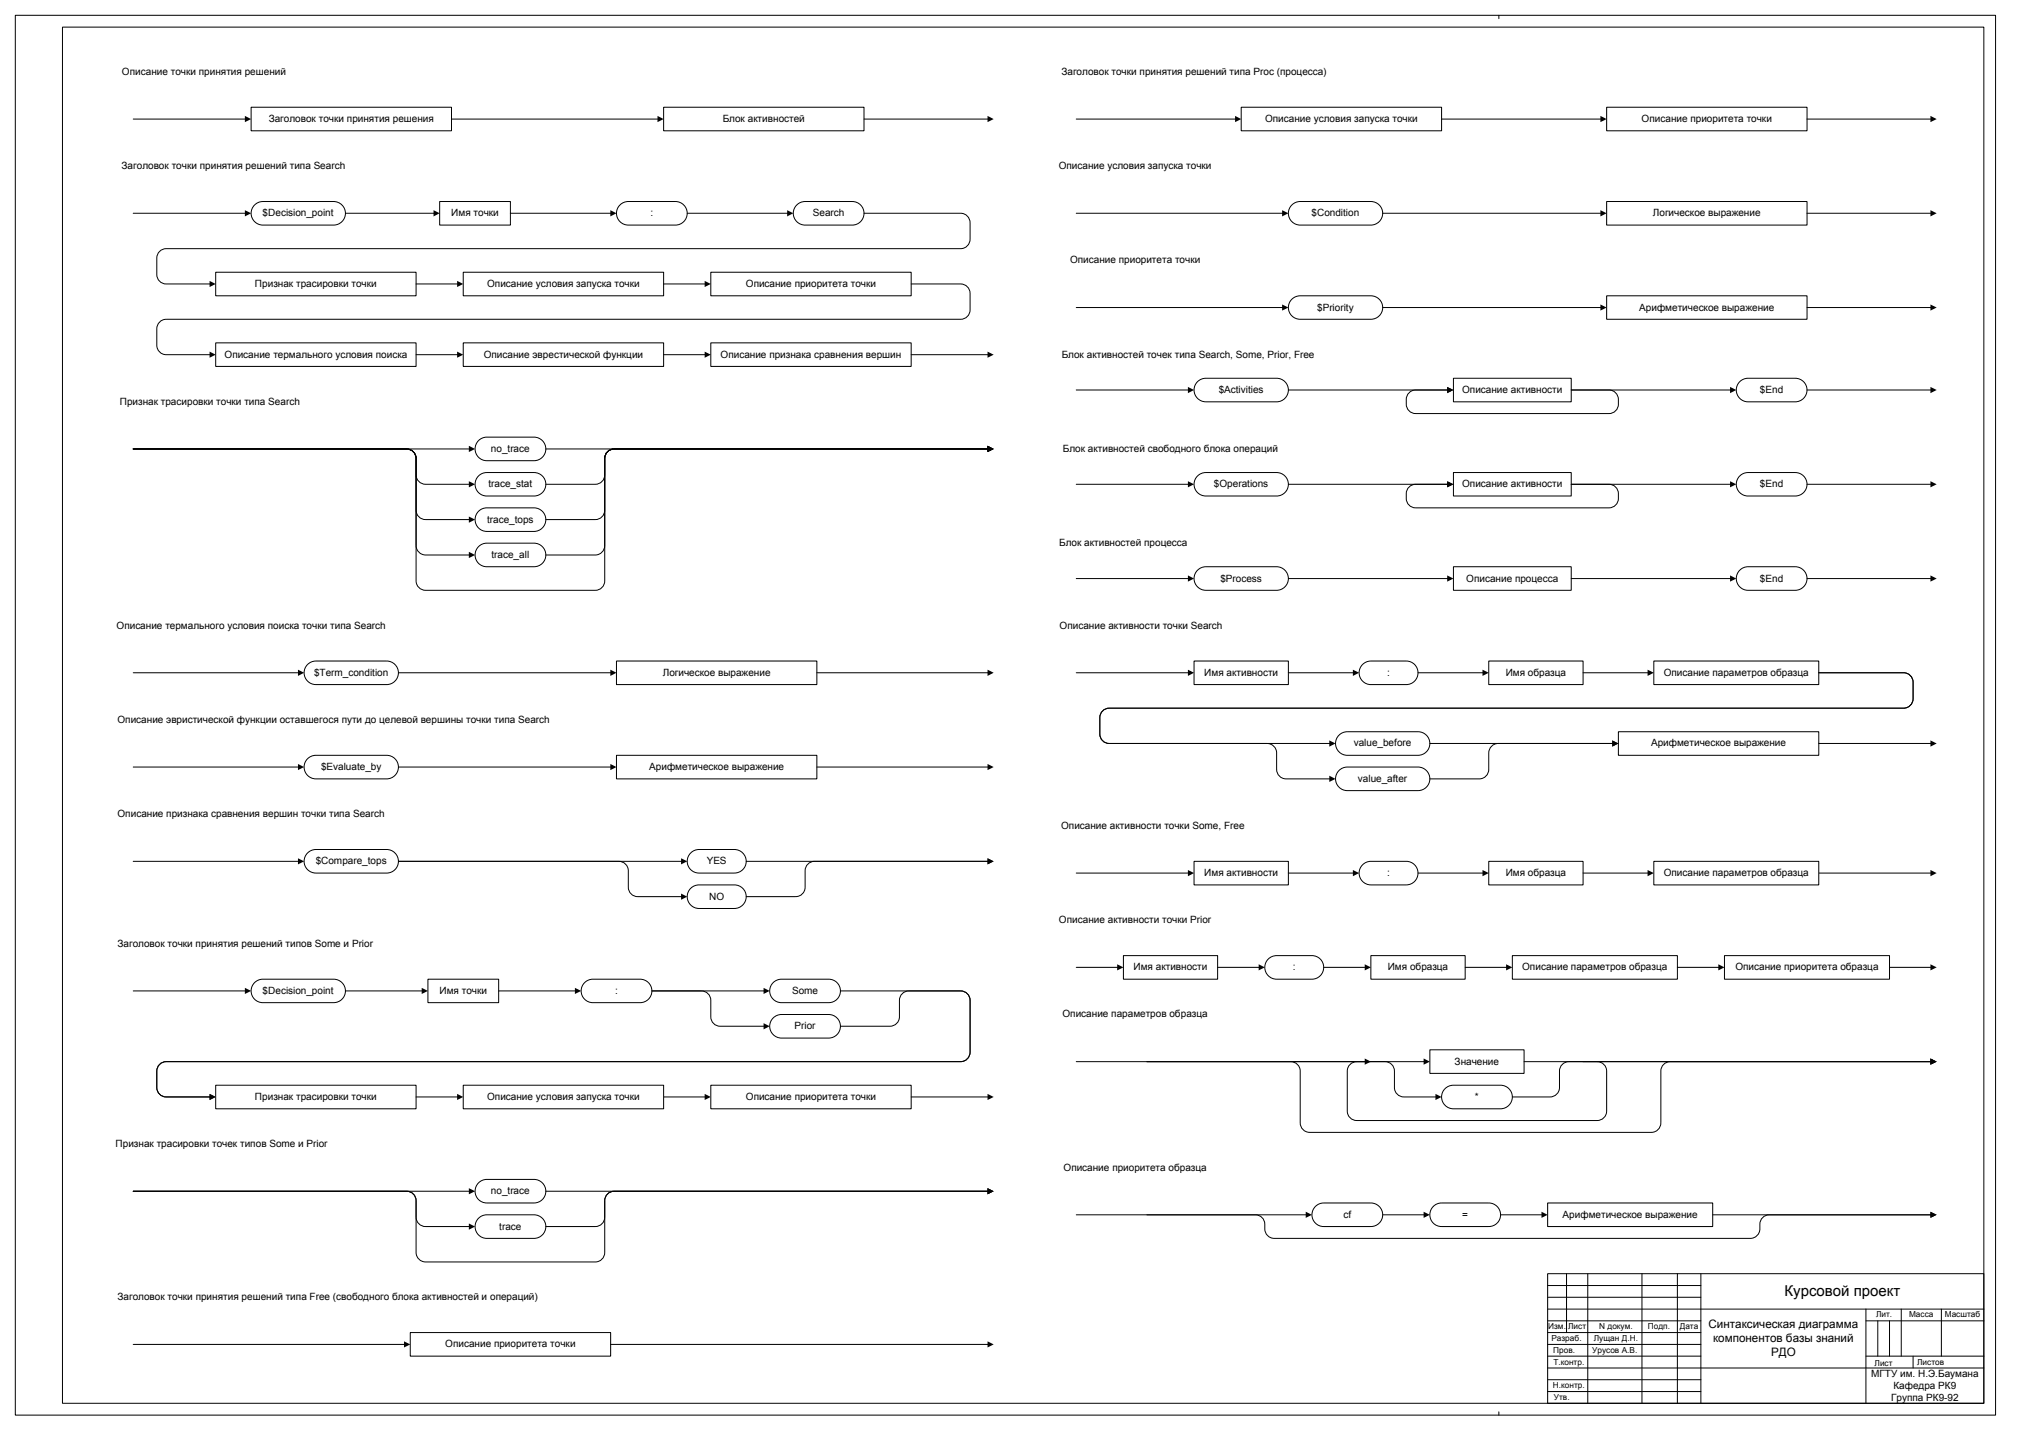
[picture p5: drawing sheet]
<svg xmlns="http://www.w3.org/2000/svg" width="841mm" height="594mm" viewBox="0 0 841 594" stroke-linecap="round" stroke-linejoin="round" font-family="sans-serif">
<defs><g id="words">
<text font-size="6.2" x="740" y="537.6">Курсовой проект</text>
<g font-size="4.8">
<text x="708.6" y="550.9">Синтаксическая диаграмма</text>
<text x="710.4" y="556.7">компонентов базы знаний</text>
<text x="734.4" y="562.5">РДО</text>
</g>
<g font-size="4.1">
<text x="50.6" y="31.1">Описание точки принятия решений</text>
<text x="440.2" y="31.1">Заголовок точки принятия решений типа Proc (процесса)</text>
<text x="111.4" y="50.6">Заголовок точки принятия решения</text>
<text x="299.7" y="50.6">Блок активностей</text>
<text x="524.6" y="50.6">Описание условия запуска точки</text>
<text x="680.8" y="50.6">Описание приоритета точки</text>
<text x="50.4" y="70.1">Заголовок точки принятия решений типа Search</text>
<text x="439.1" y="70.1">Описание условия запуска точки</text>
<text x="108.9" y="89.7">$Decision_point</text>
<text x="187.2" y="89.7">Имя точки</text>
<text x="269.8" y="89.7">:</text>
<text x="337.1" y="89.7">Search</text>
<text x="543.9" y="89.7">$Condition</text>
<text x="685.5" y="89.7">Логическое выражение</text>
<text x="443.7" y="109.3">Описание приоритета точки</text>
<text x="105.7" y="119">Признак трасировки точки</text>
<text x="202" y="119">Описание условия запуска точки</text>
<text x="309.3" y="119">Описание приоритета точки</text>
<text x="546.2" y="128.8">$Priority</text>
<text x="679.8" y="128.8">Арифметическое выражение</text>
<text x="93.1" y="148.4">Описание термального условия поиска</text>
<text x="200.6" y="148.4">Описание эврестической функции</text>
<text x="298.8" y="148.4">Описание признака сравнения вершин</text>
<text x="440.3" y="148.4">Блок активностей точек типа Search, Some, Prior, Free</text>
<text x="49.7" y="167.9">Признак трасировки точки типа Search</text>
<text x="505.4" y="163">$Activities</text>
<text x="606.4" y="163">Описание активности</text>
<text x="729.9" y="163">$End</text>
<text x="203.6" y="187.5">no_trace</text>
<text x="440.8" y="187.5">Блок активностей свободного блока операций</text>
<text x="202.6" y="202.1">trace_stat</text>
<text x="503.4" y="202.1">$Operations</text>
<text x="606.4" y="202.1">Описание активности</text>
<text x="729.9" y="202.1">$End</text>
<text x="202" y="216.8">trace_tops</text>
<text x="439.3" y="226.6">Блок активностей процесса</text>
<text x="203.8" y="231.5">trace_all</text>
<text x="506.1" y="241.3">$Process</text>
<text x="608.1" y="241.3">Описание процесса</text>
<text x="729.9" y="241.3">$End</text>
<text x="48.3" y="260.8">Описание термального условия поиска точки типа Search</text>
<text x="439.4" y="260.8">Описание активности точки Search</text>
<text x="130.3" y="280.3">$Term_condition</text>
<text x="274.9" y="280.3">Логическое выражение</text>
<text x="499.4" y="280.3">Имя активности</text>
<text x="575.2" y="280.3">:</text>
<text x="624.4" y="280.3">Имя образца</text>
<text x="690" y="280.3">Описание параметров образца</text>
<text x="48.7" y="299.9">Описание эвристической функции оставшегося пути до целевой вершины точки типа Search</text>
<text x="561.4" y="309.7">value_before</text>
<text x="684.7" y="309.7">Арифметическое выражение</text>
<text x="133.1" y="319.4">$Evaluate_by</text>
<text x="269.2" y="319.4">Арифметическое выражение</text>
<text x="563.2" y="324.3">value_after</text>
<text x="48.7" y="339">Описание признака сравнения вершин точки типа Search</text>
<text x="440.1" y="343.9">Описание активности точки Some, Free</text>
<text x="130.9" y="358.6">$Compare_tops</text>
<text x="293.1" y="358.6">YES</text>
<text x="499.4" y="363.4">Имя активности</text>
<text x="575.2" y="363.4">:</text>
<text x="624.4" y="363.4">Имя образца</text>
<text x="690" y="363.4">Описание параметров образца</text>
<text x="294.1" y="373.2">NO</text>
<text x="439.2" y="383">Описание активности точки Prior</text>
<text x="48.7" y="392.8">Заголовок точки принятия решений типов Some и Prior</text>
<text x="470.1" y="402.5">Имя активности</text>
<text x="536.2" y="402.5">:</text>
<text x="575.5" y="402.5">Имя образца</text>
<text x="631.3" y="402.5">Описание параметров образца</text>
<text x="719.7" y="402.5">Описание приоритета образца</text>
<text x="108.9" y="412.3">$Decision_point</text>
<text x="182.2" y="412.3">Имя точки</text>
<text x="255.1" y="412.3">:</text>
<text x="328.5" y="412.3">Some</text>
<text x="440.6" y="422.1">Описание параметров образца</text>
<text x="329.5" y="427">Prior</text>
<text x="603.3" y="441.7">Значение</text>
<text x="105.7" y="456.3">Признак трасировки точки</text>
<text x="202" y="456.3">Описание условия запуска точки</text>
<text x="309.3" y="456.3">Описание приоритета точки</text>
<text x="611.7" y="456.3">*</text>
<text x="48" y="475.9">Признак трасировки точек типов Some и Prior</text>
<text x="441.1" y="485.6">Описание приоритета образца</text>
<text x="203.6" y="495.4">no_trace</text>
<text x="557.1" y="505.2">cf</text>
<text x="606.4" y="505.2">=</text>
<text x="648" y="505.2">Арифметическое выражение</text>
<text x="207.1" y="510.1">trace</text>
<text x="48.7" y="539.4">Заголовок точки принятия решений типа Free (свободного блока активностей и операций)</text>
<text x="184.7" y="559">Описание приоритета точки</text>
<text x="776" y="571.1">МГТУ им. Н.Э.Баумана</text>
<text x="784.2" y="581">Группа РК9-92</text>
<text x="785.2" y="576.1">Кафедра РК9</text>
</g>
<g font-size="3.4">
<text x="642" y="551.4">Изм.</text>
<text x="650.3" y="551.4">Лист</text>
<text x="663.2" y="551.4">N докум.</text>
<text x="683.4" y="551.4">Подп.</text>
<text x="696.6" y="551.4">Дата</text>
<text x="778" y="546.6">Лит.</text>
<text x="791.7" y="546.6">Масса</text>
<text x="806.5" y="546.6">Масштаб</text>
<text x="643.4" y="556.3">Разраб.</text>
<text x="661" y="556.3">Лущан Д.Н.</text>
<text x="644.1" y="561.2">Пров.</text>
<text x="660.3" y="561.2">Урусов А.В.</text>
<text x="644.2" y="566.1">Т.контр.</text>
<text x="777.4" y="566.5">Лист</text>
<text x="795.1" y="566.3">Листов</text>
<text x="644" y="575.9">Н.контр.</text>
<text x="644.4" y="580.8">Утв.</text>
</g>
</g></defs>
<g fill="none" stroke="#000" stroke-width=".41">
<path d="M6.4 6.3h821.2v580.8h-821.2zM25.9 11.3h796.8v570.9h-796.8zM621.6 6.3v1.4M641.8 528.4h180.9v53.8h-180.9zM641.8 533.3h63.6M641.8 538.2h63.6M649.6 528.4v24.4M658.5 528.4v53.8M680.9 528.4v53.8M695.6 528.4v53.8M705.4 528.4v53.8M641.8 548h63.6"/>
<path d="M641.8 543.1h180.9M641.8 557.7h63.6M641.8 552.8h63.6M773.8 548h48.9M773.8 543.1v39.1M778.7 548v14.6M783.6 548v14.6M788.5 543.1v19.5M805.1 543.1v19.5M641.8 562.6h63.6M641.8 577.3h63.6M641.8 572.4h63.6"/>
<path d="M641.8 567.5h180.9M773.8 562.6h48.9M793.4 562.6v4.9M621.6 585.7v1.4"/>
</g>
<g fill="#fff">
<path d="M706.4 529.4h115.3v12.7h-115.3z" fill-rule="evenodd"/>
<path d="M774.3 568.5h47.9v12.7h-47.9z" fill-rule="evenodd"/>
<path d="M706.4 544.1h66.4v22.4h-66.4z" fill-rule="evenodd"/>
<path d="M104.1 44.5h83.1v9.8h-83.1z" fill-rule="evenodd"/>
</g>
<path d="M104.1 44.5h83.1v9.8h-83.1z" fill="none" stroke="#000" stroke-width=".41"/>
<path d="M275.2 44.5h83.1v9.8h-83.1z" fill-rule="evenodd" fill="#fff"/>
<path d="M275.2 44.5h83.1v9.8h-83.1z" fill="none" stroke="#000" stroke-width=".41"/>
<path d="M105.3 85.3l2-1.4 1.7-.3h29.3a4.9 4.9 0 0 1 5 4.9 4.9 4.9 0 0 1-5 4.9h-29.3a4.9 4.9 0 0 1-4.4-2.9 4.9 4.9 0 0 1 .7-5.2z" fill-rule="evenodd" fill="#fff"/>
<path d="M105.3 85.3l2-1.4 1.7-.3h29.3a4.9 4.9 0 0 1 5 4.9 4.9 4.9 0 0 1-5 4.9h-29.3a4.9 4.9 0 0 1-4.4-2.9 4.9 4.9 0 0 1 .7-5.2z" fill="none" stroke="#000" stroke-width=".41"/>
<path d="M182.3 83.6h29.4v9.8h-29.4z" fill-rule="evenodd" fill="#fff"/>
<path d="M182.3 83.6h29.4v9.8h-29.4z" fill="none" stroke="#000" stroke-width=".41"/>
<path d="M256.8 85.3l2.1-1.4 1.7-.3h19.5a4.9 4.9 0 0 1 4.9 4.9 4.9 4.9 0 0 1-4.9 4.9h-19.5a4.9 4.9 0 0 1-4.5-2.8 4.9 4.9 0 0 1 .7-5.3z" fill-rule="evenodd" fill="#fff"/>
<path d="M256.8 85.3l2.1-1.4 1.7-.3h19.5a4.9 4.9 0 0 1 4.9 4.9 4.9 4.9 0 0 1-4.9 4.9h-19.5a4.9 4.9 0 0 1-4.5-2.8 4.9 4.9 0 0 1 .7-5.3z" fill="none" stroke="#000" stroke-width=".41"/>
<path d="M198.7 182.5l1.5-.8 1.7-.3h19.5a4.9 4.9 0 0 1 5 4.8 4.9 4.9 0 0 1-5 4.9h-19.5a4.9 4.9 0 0 1-4.6-3.2 4.9 4.9 0 0 1 1.4-5.4z" fill-rule="evenodd" fill="#fff"/>
<path d="M198.7 182.5l1.5-.8 1.7-.3h19.5a4.9 4.9 0 0 1 5 4.8 4.9 4.9 0 0 1-5 4.9h-19.5a4.9 4.9 0 0 1-4.6-3.2 4.9 4.9 0 0 1 1.4-5.4z" fill="none" stroke="#000" stroke-width=".41"/>
<path d="M330.1 85.3l2.1-1.4 1.7-.3h19.5a4.9 4.9 0 0 1 4.9 4.9 4.9 4.9 0 0 1-4.9 4.9h-19.5a4.9 4.9 0 0 1-4.5-2.8 4.9 4.9 0 0 1 .7-5.3z" fill-rule="evenodd" fill="#fff"/>
<path d="M330.1 85.3l2.1-1.4 1.7-.3h19.5a4.9 4.9 0 0 1 4.9 4.9 4.9 4.9 0 0 1-4.9 4.9h-19.5a4.9 4.9 0 0 1-4.5-2.8 4.9 4.9 0 0 1 .7-5.3z" fill="none" stroke="#000" stroke-width=".41"/>
<path d="M198.2 197.8l2-1.5 1.7-.3h19.5a4.9 4.9 0 0 1 5 4.9 4.9 4.9 0 0 1-5 4.9h-19.5a4.9 4.9 0 0 1-4.4-2.8 4.9 4.9 0 0 1 .7-5.2z" fill-rule="evenodd" fill="#fff"/>
<path d="M198.2 197.8l2-1.5 1.7-.3h19.5a4.9 4.9 0 0 1 5 4.9 4.9 4.9 0 0 1-5 4.9h-19.5a4.9 4.9 0 0 1-4.4-2.8 4.9 4.9 0 0 1 .7-5.2z" fill="none" stroke="#000" stroke-width=".41"/>
<path d="M198.7 211.8l1.5-.8 1.7-.3h19.5a4.9 4.9 0 0 1 5 4.9 4.9 4.9 0 0 1-5 4.9h-19.5a4.9 4.9 0 0 1-4.6-3.3 4.9 4.9 0 0 1 1.4-5.4z" fill-rule="evenodd" fill="#fff"/>
<path d="M198.7 211.8l1.5-.8 1.7-.3h19.5a4.9 4.9 0 0 1 5 4.9 4.9 4.9 0 0 1-5 4.9h-19.5a4.9 4.9 0 0 1-4.6-3.3 4.9 4.9 0 0 1 1.4-5.4z" fill="none" stroke="#000" stroke-width=".41"/>
<path d="M198.7 226.5l1.5-.9 1.7-.3h19.5a4.9 4.9 0 0 1 5 4.9 4.9 4.9 0 0 1-5 4.9h-19.5a4.9 4.9 0 0 1-4.6-3.2 4.9 4.9 0 0 1 1.4-5.4z" fill-rule="evenodd" fill="#fff"/>
<path d="M198.7 226.5l1.5-.9 1.7-.3h19.5a4.9 4.9 0 0 1 5 4.9 4.9 4.9 0 0 1-5 4.9h-19.5a4.9 4.9 0 0 1-4.6-3.2 4.9 4.9 0 0 1 1.4-5.4z" fill="none" stroke="#000" stroke-width=".41"/>
<path d="M127.3 276l2-1.5 1.7-.3h29.4a4.9 4.9 0 0 1 4.8 4.9 4.9 4.9 0 0 1-4.8 4.9h-29.4a4.9 4.9 0 0 1-4.4-2.8 4.9 4.9 0 0 1 .7-5.2z" fill-rule="evenodd" fill="#fff"/>
<path d="M127.3 276l2-1.5 1.7-.3h29.4a4.9 4.9 0 0 1 4.8 4.9 4.9 4.9 0 0 1-4.8 4.9h-29.4a4.9 4.9 0 0 1-4.4-2.8 4.9 4.9 0 0 1 .7-5.2z" fill="none" stroke="#000" stroke-width=".41"/>
<path d="M255.7 274.2h83.1v9.8h-83.1z" fill-rule="evenodd" fill="#fff"/>
<path d="M255.7 274.2h83.1v9.8h-83.1z" fill="none" stroke="#000" stroke-width=".41"/>
<path d="M127.3 315.1l2-1.5 1.7-.3h29.4a4.9 4.9 0 0 1 4.8 4.9 4.9 4.9 0 0 1-4.8 4.9h-29.4a4.9 4.9 0 0 1-4.4-2.8 4.9 4.9 0 0 1 .7-5.2z" fill-rule="evenodd" fill="#fff"/>
<path d="M127.3 315.1l2-1.5 1.7-.3h29.4a4.9 4.9 0 0 1 4.8 4.9 4.9 4.9 0 0 1-4.8 4.9h-29.4a4.9 4.9 0 0 1-4.4-2.8 4.9 4.9 0 0 1 .7-5.2z" fill="none" stroke="#000" stroke-width=".41"/>
<path d="M255.7 313.3h83.1v9.8h-83.1z" fill-rule="evenodd" fill="#fff"/>
<path d="M255.7 313.3h83.1v9.8h-83.1z" fill="none" stroke="#000" stroke-width=".41"/>
<path d="M127.9 353.6l1.4-.9 1.7-.3h29.4a4.9 4.9 0 0 1 4.8 4.9 4.9 4.9 0 0 1-4.8 4.9h-29.4a4.9 4.9 0 0 1-4.6-3.2 4.9 4.9 0 0 1 1.5-5.4z" fill-rule="evenodd" fill="#fff"/>
<path d="M127.9 353.6l1.4-.9 1.7-.3h29.4a4.9 4.9 0 0 1 4.8 4.9 4.9 4.9 0 0 1-4.8 4.9h-29.4a4.9 4.9 0 0 1-4.6-3.2 4.9 4.9 0 0 1 1.5-5.4z" fill="none" stroke="#000" stroke-width=".41"/>
<path d="M286.1 354.2l1.3-1.1 1.6-.6 15.5-.1a4.9 4.9 0 0 1 5 4.9 4.9 4.9 0 0 1-5 4.9h-14.6a4.9 4.9 0 0 1-4.5-2.8 4.9 4.9 0 0 1 .7-5.2z" fill-rule="evenodd" fill="#fff"/>
<path d="M286.1 354.2l1.3-1.1 1.6-.6 15.5-.1a4.9 4.9 0 0 1 5 4.9 4.9 4.9 0 0 1-5 4.9h-14.6a4.9 4.9 0 0 1-4.5-2.8 4.9 4.9 0 0 1 .7-5.2z" fill="none" stroke="#000" stroke-width=".41"/>
<path d="M286.1 368.8l1.3-1 1.6-.6 15.5-.1a4.9 4.9 0 0 1 5 4.9 4.9 4.9 0 0 1-5 4.9h-14.6a4.9 4.9 0 0 1-4.4-2.8 4.9 4.9 0 0 1 .6-5.3z" fill-rule="evenodd" fill="#fff"/>
<g fill="none" stroke="#000" stroke-width=".41">
<path d="M55.2 49.4h46.7M358.3 49.4h51.5M55.2 88.5h46.7M143.3 88.5h36.8M211.7 88.5h41.7M285 88.5h41.7M55.2 186.3h113.5a3.9 3.9 0 0 1 3.9 3.9v6.8a3.9 3.9 0 0 0 3.9 3.9h18.3M55.2 186.3h113.5a3.9 3.9 0 0 1 3.9 3.9v21.5a3.9 3.9 0 0 0 3.9 3.9h18.3M55.2 186.3h113.5a3.9 3.9 0 0 1 3.9 3.9v36.1a4 4 0 0 0 3.9 3.9h18.3M409.8 186.3h-155.1a3.9 3.9 0 0 0-3.9 3.9v36.1a3.9 3.9 0 0 1-3.9 3.9h-20.5M409.8 186.3h-155.1a3.9 3.9 0 0 0-3.9 3.9v21.5a3.9 3.9 0 0 1-3.9 3.9h-20.5M409.8 186.3h-155.1a3.9 3.9 0 0 0-3.9 3.9v6.8a3.9 3.9 0 0 1-3.9 3.9h-20.5"/>
<path d="M165.2 318.2h88.2M282.7 357.3h-117.5h91.4a3.9 3.9 0 0 1 4 3.9v6.9a3.9 3.9 0 0 0 3.9 3.9h18.2M409.8 357.3h-72a3.9 3.9 0 0 0-3.9 3.9v6.9a3.9 3.9 0 0 1-4 3.9h-20.4M286.1 368.8l1.3-1 1.6-.6 15.5-.1a4.9 4.9 0 0 1 5 4.9 4.9 4.9 0 0 1-5 4.9h-14.6a4.9 4.9 0 0 1-4.4-2.8 4.9 4.9 0 0 1 .6-5.3z"/>
</g>
<g fill="#000">
<path d="M101.6 48.1l2.5 1.3-2.5 1.3zM409.5 48.1l2.6 1.3-2.6 1.3zM101.6 87.2l2.5 1.3-2.5 1.3zM179.8 87.2l2.5 1.3-2.5 1.3zM253.1 87.2l2.6 1.3-2.6 1.3zM326.4 87.2l2.6 1.3-2.6 1.3zM194.4 199.6l2.6 1.3-2.6 1.3zM409.5 184.9l2.6 1.4-2.6 1.2zM194.4 214.3l2.6 1.3-2.6 1.3zM194.4 228.9l2.6 1.3-2.6 1.3zM253.1 316.9l2.6 1.3-2.6 1.3zM282.5 356.1l2.5 1.2-2.5 1.3z"/>
<path d="M409.5 356.1l2.6 1.2-2.6 1.3zM282.5 370.7l2.5 1.3-2.5 1.3z"/>
</g>
<g fill="#fff">
<path d="M45.5 24.9h78.2v9.8h-78.2z" fill-rule="evenodd"/>
<path d="M45.5 64h102.6v9.8h-102.6z" fill-rule="evenodd"/>
</g>
<path d="M187.2 49.4h85.8" fill="none" stroke="#000" stroke-width=".41"/>
<path d="M272.7 48.1l2.5 1.3-2.5 1.3z" fill="#000"/>
<path d="M89.5 112.9h83.1v9.8h-83.1z" fill-rule="evenodd" fill="#fff"/>
<path d="M89.5 112.9h83.1v9.8h-83.1z" fill="none" stroke="#000" stroke-width=".41"/>
<path d="M192.1 112.9h83.1v9.8h-83.1z" fill-rule="evenodd" fill="#fff"/>
<path d="M192.1 112.9h83.1v9.8h-83.1z" fill="none" stroke="#000" stroke-width=".41"/>
<path d="M294.8 112.9h83.1v9.8h-83.1z" fill-rule="evenodd" fill="#fff"/>
<path d="M294.8 112.9h83.1v9.8h-83.1z" fill="none" stroke="#000" stroke-width=".41"/>
<path d="M89.5 142.2h83.1v9.8h-83.1z" fill-rule="evenodd" fill="#fff"/>
<path d="M89.5 142.2h83.1v9.8h-83.1z" fill="none" stroke="#000" stroke-width=".41"/>
<path d="M192.1 142.2h83.1v9.8h-83.1z" fill-rule="evenodd" fill="#fff"/>
<path d="M192.1 142.2h83.1v9.8h-83.1z" fill="none" stroke="#000" stroke-width=".41"/>
<path d="M294.8 142.2h83.1v9.8h-83.1z" fill-rule="evenodd" fill="#fff"/>
<path d="M275.2 147.1h17.3M294.8 142.2h83.1v9.8h-83.1zM377.9 147.1h31.9" fill="none" stroke="#000" stroke-width=".41"/>
<path d="M292.2 145.9l2.6 1.2-2.6 1.3zM409.5 145.9l2.6 1.2-2.6 1.3z" fill="#000"/>
<path d="M45.5 161.8h83.1v9.8h-83.1z" fill-rule="evenodd" fill="#fff"/>
<path d="M194.8 186.3h-139.6h113.5a3.9 3.9 0 0 1 3.9 3.9v50.8a3.9 3.9 0 0 0 3.9 3.9h70.4a3.9 3.9 0 0 0 3.9-3.9v-50.8a3.9 3.9 0 0 1 3.9-3.9h155.1h-183.4" fill="none" stroke="#000" stroke-width=".41"/>
<path d="M194.4 184.9l2.6 1.4-2.6 1.2zM409.5 184.9l2.6 1.4-2.6 1.2z" fill="#000"/>
<path d="M45.5 254.7h117.3v9.8h-117.3z" fill-rule="evenodd" fill="#fff"/>
<path d="M55.2 279.1h68.7M165.2 279.1h88.2" fill="none" stroke="#000" stroke-width=".41"/>
<path d="M123.6 277.8l2.5 1.3-2.5 1.3zM253.1 277.8l2.6 1.3-2.6 1.3z" fill="#000"/>
<path d="M45.5 293.8h185.7v9.8h-185.7z" fill-rule="evenodd" fill="#fff"/>
<path d="M55.2 318.2h68.7" fill="none" stroke="#000" stroke-width=".41"/>
<path d="M123.6 316.9l2.5 1.3-2.5 1.3z" fill="#000"/>
<path d="M45.5 332.9h117.3v9.7h-117.3z" fill-rule="evenodd" fill="#fff"/>
<path d="M55.2 357.3h68.7" fill="none" stroke="#000" stroke-width=".41"/>
<path d="M123.6 356.1l2.5 1.2-2.5 1.3z" fill="#000"/>
<g fill="#fff">
<path d="M45.5 386.7h112.4v9.7h-112.4z" fill-rule="evenodd"/>
<path d="M105.3 408l2-1.5 1.7-.3h29.3a4.9 4.9 0 0 1 5 4.9 4.9 4.9 0 0 1-5 4.9h-29.3a4.9 4.9 0 0 1-4.4-2.9 4.9 4.9 0 0 1 .7-5.1z" fill-rule="evenodd"/>
</g>
<path d="M105.3 408l2-1.5 1.7-.3h29.3a4.9 4.9 0 0 1 5 4.9 4.9 4.9 0 0 1-5 4.9h-29.3a4.9 4.9 0 0 1-4.4-2.9 4.9 4.9 0 0 1 .7-5.1z" fill="none" stroke="#000" stroke-width=".41"/>
<path d="M177.5 406.2h29.3v9.8h-29.3z" fill-rule="evenodd" fill="#fff"/>
<path d="M177.5 406.2h29.3v9.8h-29.3z" fill="none" stroke="#000" stroke-width=".41"/>
<path d="M242.2 408l2-1.5 1.7-.3h19.5a4.9 4.9 0 0 1 4.9 4.9 4.9 4.9 0 0 1-4.9 4.9h-19.5a4.9 4.9 0 0 1-4.4-2.9 4.9 4.9 0 0 1 .7-5.1z" fill-rule="evenodd" fill="#fff"/>
<path d="M242.2 408l2-1.5 1.7-.3h19.5a4.9 4.9 0 0 1 4.9 4.9 4.9 4.9 0 0 1-4.9 4.9h-19.5a4.9 4.9 0 0 1-4.4-2.9 4.9 4.9 0 0 1 .7-5.1z" fill="none" stroke="#000" stroke-width=".41"/>
<path d="M320.4 408l2-1.5 1.7-.3h19.6a4.9 4.9 0 0 1 4.8 4.9 4.9 4.9 0 0 1-4.8 4.9h-19.6a4.9 4.9 0 0 1-4.4-2.8 4.9 4.9 0 0 1 .7-5.2z" fill-rule="evenodd" fill="#fff"/>
<path d="M55.2 411.1h46.7M143.3 411.1h31.9M206.8 411.1h32M270.3 411.1h46.7M320.4 408l2-1.5 1.7-.3h19.6a4.9 4.9 0 0 1 4.8 4.9 4.9 4.9 0 0 1-4.8 4.9h-19.6a4.9 4.9 0 0 1-4.4-2.8 4.9 4.9 0 0 1 .7-5.2zM348.5 411.1h49.9a3.9 3.9 0 0 1 3.9 3.9v21.5a3.9 3.9 0 0 1-3.9 3.9h-329.5a3.9 3.9 0 0 0-3.9 3.9v6.9a3.9 3.9 0 0 0 3.9 3.9h18.3M275.2 455.1h17.3" fill="none" stroke="#000" stroke-width=".41"/>
<path d="M101.6 409.8l2.5 1.3-2.5 1.3zM174.9 409.8l2.6 1.3-2.6 1.3zM238.4 409.8l2.6 1.3-2.6 1.3zM316.7 409.8l2.5 1.3-2.5 1.3zM86.9 453.8l2.6 1.3-2.6 1.3zM292.2 453.8l2.6 1.3-2.6 1.3z" fill="#000"/>
<path d="M89.5 450.2h83.1v9.8h-83.1z" fill-rule="evenodd" fill="#fff"/>
<path d="M89.5 450.2h83.1v9.8h-83.1z" fill="none" stroke="#000" stroke-width=".41"/>
<path d="M192.1 450.2h83.1v9.8h-83.1z" fill-rule="evenodd" fill="#fff"/>
<path d="M172.6 455.1h17.3M192.1 450.2h83.1v9.8h-83.1z" fill="none" stroke="#000" stroke-width=".41"/>
<path d="M189.6 453.8l2.5 1.3-2.5 1.3z" fill="#000"/>
<path d="M294.8 450.2h83.1v9.8h-83.1z" fill-rule="evenodd" fill="#fff"/>
<path d="M294.8 450.2h83.1v9.8h-83.1zM377.9 455.1h31.9" fill="none" stroke="#000" stroke-width=".41"/>
<path d="M409.5 453.8l2.6 1.3-2.6 1.3z" fill="#000"/>
<path d="M320.4 422.6l2-1.4 1.7-.3h19.6a4.9 4.9 0 0 1 4.8 4.9 4.9 4.9 0 0 1-4.8 4.9h-19.6a4.9 4.9 0 0 1-4.4-2.9 4.9 4.9 0 0 1 .7-5.2z" fill-rule="evenodd" fill="#fff"/>
<path d="M270.3 411.1h20.6a3.9 3.9 0 0 1 3.9 3.9v6.8a3.9 3.9 0 0 0 3.9 3.9h18.3M320.4 422.6l2-1.4 1.7-.3h19.6a4.9 4.9 0 0 1 4.8 4.9 4.9 4.9 0 0 1-4.8 4.9h-19.6a4.9 4.9 0 0 1-4.4-2.9 4.9 4.9 0 0 1 .7-5.2zM348.5 425.7h20.6a3.9 3.9 0 0 0 3.9-3.9v-6.8a3.9 3.9 0 0 1 3.9-3.9h21.5a3.9 3.9 0 0 1 3.9 3.9v21.5a3.9 3.9 0 0 1-3.9 3.9h-329.5a3.9 3.9 0 0 0-3.9 3.9v6.9a3.9 3.9 0 0 0 3.9 3.9h18.3" fill="none" stroke="#000" stroke-width=".41"/>
<path d="M316.7 424.5l2.5 1.2-2.5 1.4zM86.9 453.8l2.6 1.3-2.6 1.3z" fill="#000"/>
<path d="M198.7 490.4l1.5-.8 1.7-.3h19.5a4.9 4.9 0 0 1 5 4.9 4.9 4.9 0 0 1-5 4.9h-19.5a4.9 4.9 0 0 1-4.6-3.2 4.9 4.9 0 0 1 1.4-5.5z" fill-rule="evenodd" fill="#fff"/>
<path d="M198.7 490.4l1.5-.8 1.7-.3h19.5a4.9 4.9 0 0 1 5 4.9 4.9 4.9 0 0 1-5 4.9h-19.5a4.9 4.9 0 0 1-4.6-3.2 4.9 4.9 0 0 1 1.4-5.5z" fill="none" stroke="#000" stroke-width=".41"/>
<path d="M45.5 469.8h92.8v9.8h-92.8z" fill-rule="evenodd" fill="#fff"/>
<path d="M358.3 88.5h40.1a3.9 3.9 0 0 1 3.9 3.9v6.8a3.9 3.9 0 0 1-3.9 4h-329.5a3.9 3.9 0 0 0-3.9 3.9v6.8a3.9 3.9 0 0 0 3.9 3.9h18.3M172.6 117.8h17.3M275.2 117.8h17.3M377.9 117.8h20.5a3.9 3.9 0 0 1 3.9 3.9v6.9a3.9 3.9 0 0 1-3.9 3.9h-329.5a3.9 3.9 0 0 0-3.9 3.9v6.8a3.9 3.9 0 0 0 3.9 3.9h18.3M172.6 147.1h17.3M194.8 494.2h-139.6h113.5a3.9 3.9 0 0 1 3.9 3.9v21.5a4 4 0 0 0 3.9 3.9h70.4a3.9 3.9 0 0 0 3.9-3.9v-21.5a3.9 3.9 0 0 1 3.9-3.9h155.1h-183.4" fill="none" stroke="#000" stroke-width=".41"/>
<path d="M86.9 116.5l2.6 1.3-2.6 1.3zM189.6 116.5l2.5 1.3-2.5 1.3zM292.2 116.5l2.6 1.3-2.6 1.3zM86.9 145.9l2.6 1.2-2.6 1.3zM189.6 145.9l2.5 1.2-2.5 1.3zM194.4 492.9l2.6 1.3-2.6 1.3zM409.5 492.9l2.6 1.3-2.6 1.3z" fill="#000"/>
<path d="M45.5 533.3h180.9v9.8h-180.9z" fill-rule="evenodd" fill="#fff"/>
<path d="M55.2 557.7h112.7" fill="none" stroke="#000" stroke-width=".41"/>
<path d="M167.6 556.5l2.5 1.2-2.5 1.3z" fill="#000"/>
<path d="M170.1 552.8h83.1v9.8h-83.1z" fill-rule="evenodd" fill="#fff"/>
<path d="M338.8 279.1h71M338.8 318.2h71M309.5 357.3h100.3M170.1 552.8h83.1v9.8h-83.1zM253.2 557.7h156.6" fill="none" stroke="#000" stroke-width=".41"/>
<path d="M409.5 277.8l2.6 1.3-2.6 1.3zM409.5 316.9l2.6 1.3-2.6 1.3zM409.5 356.1l2.6 1.2-2.6 1.3zM409.5 556.5l2.6 1.2-2.6 1.3z" fill="#000"/>
<path d="M496.3 158.6l2.1-1.4 1.7-.3h29.3a4.9 4.9 0 0 1 4.9 4.9 4.9 4.9 0 0 1-4.9 4.9h-29.3a4.9 4.9 0 0 1-4.5-2.8 4.9 4.9 0 0 1 .7-5.3z" fill-rule="evenodd" fill="#fff"/>
<path d="M496.3 158.6l2.1-1.4 1.7-.3h29.3a4.9 4.9 0 0 1 4.9 4.9 4.9 4.9 0 0 1-4.9 4.9h-29.3a4.9 4.9 0 0 1-4.5-2.8 4.9 4.9 0 0 1 .7-5.3z" fill="none" stroke="#000" stroke-width=".41"/>
<path d="M602.7 156.9h48.9v9.8h-48.9z" fill-rule="evenodd" fill="#fff"/>
<path d="M602.7 156.9h48.9v9.8h-48.9z" fill="none" stroke="#000" stroke-width=".41"/>
<path d="M721.2 158.6l2-1.4 1.7-.3h19.6a4.9 4.9 0 0 1 4.9 4.9 4.9 4.9 0 0 1-4.9 4.9h-19.6a4.9 4.9 0 0 1-4.4-2.8 4.9 4.9 0 0 1 .7-5.3z" fill-rule="evenodd" fill="#fff"/>
<path d="M721.2 158.6l2-1.4 1.7-.3h19.6a4.9 4.9 0 0 1 4.9 4.9 4.9 4.9 0 0 1-4.9 4.9h-19.6a4.9 4.9 0 0 1-4.4-2.8 4.9 4.9 0 0 1 .7-5.3zM600.5 161.8h-13.4a3.9 3.9 0 0 0-3.9 3.9 4.5 4.5 0 0 0 3.1 5.8l81 .1a3.9 3.9 0 0 0 3.9-3.9 4.5 4.5 0 0 0-3.2-5.8l-16.4-.1h66.2M749.4 161.8h51.5" fill="none" stroke="#000" stroke-width=".41"/>
<path d="M600.2 160.5l2.5 1.3-2.5 1.3zM717.5 160.5l2.5 1.3-2.5 1.3zM800.6 160.5l2.5 1.3-2.5 1.3z" fill="#000"/>
<g fill="#fff">
<path d="M436.5 142.2h112.4v9.8h-112.4z" fill-rule="evenodd"/>
<path d="M436.5 416h68.5v9.7h-68.5z" fill-rule="evenodd"/>
<path d="M593 435.5h39v9.8h-39z" fill-rule="evenodd"/>
</g>
<path d="M593 435.5h39v9.8h-39z" fill="none" stroke="#000" stroke-width=".41"/>
<path d="M599 451.9l2-1.4 1.7-.3h19.6a4.9 4.9 0 0 1 4.9 4.9 4.9 4.9 0 0 1-4.9 4.9h-19.6a4.9 4.9 0 0 1-4.4-2.8 4.9 4.9 0 0 1 .7-5.3z" fill-rule="evenodd" fill="#fff"/>
<path d="M446.3 440.4h89a3.9 3.9 0 0 1 3.9 3.9v21.5a3.9 3.9 0 0 0 3.9 4h141.8a3.9 3.9 0 0 0 3.9-4v-21.5a3.9 3.9 0 0 1 3.9-3.9h108.2M566.3 440.4a7.9 7.9 0 0 0-5.8 .7l-1.5 1.7-.3 1.5v16.7a3.9 3.9 0 0 0 4 3.9h99.7a3.9 3.9 0 0 0 3.9-3.9v-16.7a3.9 3.9 0 0 0-3.9-3.9h-5.9M590.7 440.4h-115.1h98.8a3.9 3.9 0 0 1 3.9 3.9v6.9a3.9 3.9 0 0 0 3.9 3.9h13.4M599 451.9l2-1.4 1.7-.3h19.6a4.9 4.9 0 0 1 4.9 4.9 4.9 4.9 0 0 1-4.9 4.9h-19.6a4.9 4.9 0 0 1-4.4-2.8 4.9 4.9 0 0 1 .7-5.3zM632 440.4h168.9M800.9 440.4h-150.3a3.9 3.9 0 0 0-3.9 3.9v6.9a3.9 3.9 0 0 1-3.9 3.9h-15.6" fill="none" stroke="#000" stroke-width=".41"/>
<path d="M566 439.1l2.5 1.3-2.5 1.3zM590.4 439.1l2.6 1.3-2.6 1.3zM800.6 439.1l2.5 1.3-2.5 1.3zM595.3 453.8l2.5 1.3-2.5 1.3z" fill="#000"/>
<g fill="#fff">
<path d="M436.5 479.6h68.5v9.7h-68.5z" fill-rule="evenodd"/>
<path d="M545.8 500.2l1.5-.8 1.6-.3h19.6a4.9 4.9 0 0 1 4.9 4.9 4.9 4.9 0 0 1-4.9 4.8h-19.6a4.9 4.9 0 0 1-4.5-3.2 4.9 4.9 0 0 1 1.4-5.4z" fill-rule="evenodd"/>
</g>
<path d="M545.8 500.2l1.5-.8 1.6-.3h19.6a4.9 4.9 0 0 1 4.9 4.9 4.9 4.9 0 0 1-4.9 4.8h-19.6a4.9 4.9 0 0 1-4.5-3.2 4.9 4.9 0 0 1 1.4-5.4z" fill="none" stroke="#000" stroke-width=".41"/>
<path d="M594.7 500.2l1.4-.8 1.7-.3h19.6a4.9 4.9 0 0 1 4.9 4.9 4.9 4.9 0 0 1-4.9 4.8h-19.6a4.9 4.9 0 0 1-4.6-3.2 4.9 4.9 0 0 1 1.5-5.4z" fill-rule="evenodd" fill="#fff"/>
<path d="M594.7 500.2l1.4-.8 1.7-.3h19.6a4.9 4.9 0 0 1 4.9 4.9 4.9 4.9 0 0 1-4.9 4.8h-19.6a4.9 4.9 0 0 1-4.6-3.2 4.9 4.9 0 0 1 1.5-5.4z" fill="none" stroke="#000" stroke-width=".41"/>
<path d="M641.8 499.1h68.5v9.7h-68.5z" fill-rule="evenodd" fill="#fff"/>
<path d="M641.8 499.1h68.5v9.7h-68.5zM446.3 504h74.3a3.9 3.9 0 0 1 3.9 3.9 4.5 4.5 0 0 0 3.2 5.8l198.2 .1a4 4 0 0 0 3.9-4 4.5 4.5 0 0 1 3.1-5.7l68-.1h-90.6M475.6 504h66.2M573.4 504h17.3M622.3 504h17.3" fill="none" stroke="#000" stroke-width=".41"/>
<path d="M541.5 502.7l2.6 1.3-2.6 1.2zM590.4 502.7l2.6 1.3-2.6 1.2zM639.3 502.7l2.5 1.3-2.5 1.2zM800.6 502.7l2.5 1.3-2.5 1.2z" fill="#000"/>
<path d="M436.5 24.9h117.4v9.8h-117.4z" fill-rule="evenodd" fill="#fff"/>
<path d="M446.3 49.4h66.2" fill="none" stroke="#000" stroke-width=".41"/>
<path d="M512.2 48.1l2.5 1.3-2.5 1.3z" fill="#000"/>
<path d="M666.3 44.5h83.1v9.8h-83.1z" fill-rule="evenodd" fill="#fff"/>
<path d="M666.3 44.5h83.1v9.8h-83.1z" fill="none" stroke="#000" stroke-width=".41"/>
<path d="M514.7 44.5h83.1v9.8h-83.1z" fill-rule="evenodd" fill="#fff"/>
<path d="M514.7 44.5h83.1v9.8h-83.1zM597.8 49.4h66.2M749.4 49.4h51.5" fill="none" stroke="#000" stroke-width=".41"/>
<path d="M663.7 48.1l2.6 1.3-2.6 1.3zM800.6 48.1l2.5 1.3-2.5 1.3z" fill="#000"/>
<path d="M535.5 85.3l2-1.4 1.7-.3h29.3a4.9 4.9 0 0 1 4.9 4.9 4.9 4.9 0 0 1-4.9 4.9h-29.3a4.9 4.9 0 0 1-4.4-2.8 4.9 4.9 0 0 1 .7-5.3z" fill-rule="evenodd" fill="#fff"/>
<path d="M535.5 85.3l2-1.4 1.7-.3h29.3a4.9 4.9 0 0 1 4.9 4.9 4.9 4.9 0 0 1-4.9 4.9h-29.3a4.9 4.9 0 0 1-4.4-2.8 4.9 4.9 0 0 1 .7-5.3z" fill="none" stroke="#000" stroke-width=".41"/>
<path d="M666.3 83.6h83.1v9.8h-83.1z" fill-rule="evenodd" fill="#fff"/>
<path d="M666.3 83.6h83.1v9.8h-83.1z" fill="none" stroke="#000" stroke-width=".41"/>
<path d="M436.5 64h68.5v9.8h-68.5z" fill-rule="evenodd" fill="#fff"/>
<path d="M446.3 88.5h85.8M573.4 88.5h90.6M749.4 88.5h51.5" fill="none" stroke="#000" stroke-width=".41"/>
<path d="M531.7 87.2l2.6 1.3-2.6 1.3zM663.7 87.2l2.6 1.3-2.6 1.3zM800.6 87.2l2.5 1.3-2.5 1.3z" fill="#000"/>
<path d="M535.5 124.4l2-1.4 1.7-.3h29.3a4.9 4.9 0 0 1 4.9 4.9 4.9 4.9 0 0 1-4.9 4.9h-29.3a4.9 4.9 0 0 1-4.4-2.8 4.9 4.9 0 0 1 .7-5.3z" fill-rule="evenodd" fill="#fff"/>
<path d="M535.5 124.4l2-1.4 1.7-.3h29.3a4.9 4.9 0 0 1 4.9 4.9 4.9 4.9 0 0 1-4.9 4.9h-29.3a4.9 4.9 0 0 1-4.4-2.8 4.9 4.9 0 0 1 .7-5.3z" fill="none" stroke="#000" stroke-width=".41"/>
<path d="M666.3 122.7h83.1v9.8h-83.1z" fill-rule="evenodd" fill="#fff"/>
<path d="M666.3 122.7h83.1v9.8h-83.1z" fill="none" stroke="#000" stroke-width=".41"/>
<path d="M436.5 103.2h68.5v9.7h-68.5z" fill-rule="evenodd" fill="#fff"/>
<path d="M446.3 127.6h85.8M573.4 127.6h90.6M749.4 127.6h51.5M446.3 161.8h46.6M534.3 161.8h66.2" fill="none" stroke="#000" stroke-width=".41"/>
<path d="M531.7 126.3l2.6 1.3-2.6 1.3zM663.7 126.3l2.6 1.3-2.6 1.3zM800.6 126.3l2.5 1.3-2.5 1.3zM492.6 160.5l2.6 1.3-2.6 1.3zM600.2 160.5l2.5 1.3-2.5 1.3z" fill="#000"/>
<path d="M496.3 197.8l2.1-1.5 1.7-.3h29.3a4.9 4.9 0 0 1 4.9 4.9 4.9 4.9 0 0 1-4.9 4.9h-29.3a4.9 4.9 0 0 1-4.5-2.8 4.9 4.9 0 0 1 .7-5.2z" fill-rule="evenodd" fill="#fff"/>
<path d="M496.3 197.8l2.1-1.5 1.7-.3h29.3a4.9 4.9 0 0 1 4.9 4.9 4.9 4.9 0 0 1-4.9 4.9h-29.3a4.9 4.9 0 0 1-4.5-2.8 4.9 4.9 0 0 1 .7-5.2z" fill="none" stroke="#000" stroke-width=".41"/>
<path d="M602.7 196h48.9v9.8h-48.9z" fill-rule="evenodd" fill="#fff"/>
<path d="M602.7 196h48.9v9.8h-48.9z" fill="none" stroke="#000" stroke-width=".41"/>
<path d="M721.2 197.8l2-1.5 1.7-.3h19.6a4.9 4.9 0 0 1 4.9 4.9 4.9 4.9 0 0 1-4.9 4.9h-19.6a4.9 4.9 0 0 1-4.4-2.8 4.9 4.9 0 0 1 .7-5.2z" fill-rule="evenodd" fill="#fff"/>
<path d="M721.2 197.8l2-1.5 1.7-.3h19.6a4.9 4.9 0 0 1 4.9 4.9 4.9 4.9 0 0 1-4.9 4.9h-19.6a4.9 4.9 0 0 1-4.4-2.8 4.9 4.9 0 0 1 .7-5.2zM600.5 200.9h-13.4a3.9 3.9 0 0 0-3.9 3.9 4.7 4.7 0 0 0 2.4 5.6l1.5 .3h80.2a3.9 3.9 0 0 0 3.9-3.9 4.7 4.7 0 0 0-2.4-5.6l-1.5-.3h-15.7h66.2M749.4 200.9h51.5" fill="none" stroke="#000" stroke-width=".41"/>
<path d="M600.2 199.6l2.5 1.3-2.5 1.3zM717.5 199.6l2.5 1.3-2.5 1.3zM800.6 199.6l2.5 1.3-2.5 1.3z" fill="#000"/>
<path d="M436.5 181.4h97.8v9.7h-97.8z" fill-rule="evenodd" fill="#fff"/>
<path d="M446.3 200.9h46.6M534.3 200.9h66.2" fill="none" stroke="#000" stroke-width=".41"/>
<path d="M492.6 199.6l2.6 1.3-2.6 1.3zM600.2 199.6l2.5 1.3-2.5 1.3z" fill="#000"/>
<path d="M496.9 236.3l1.5-.9 1.7-.3h29.3a4.9 4.9 0 0 1 4.9 4.9 4.9 4.9 0 0 1-4.9 4.9h-29.3a4.9 4.9 0 0 1-4.6-3.2 4.9 4.9 0 0 1 1.4-5.4z" fill-rule="evenodd" fill="#fff"/>
<path d="M496.9 236.3l1.5-.9 1.7-.3h29.3a4.9 4.9 0 0 1 4.9 4.9 4.9 4.9 0 0 1-4.9 4.9h-29.3a4.9 4.9 0 0 1-4.6-3.2 4.9 4.9 0 0 1 1.4-5.4z" fill="none" stroke="#000" stroke-width=".41"/>
<path d="M602.7 235.1h48.9v9.8h-48.9z" fill-rule="evenodd" fill="#fff"/>
<path d="M602.7 235.1h48.9v9.8h-48.9z" fill="none" stroke="#000" stroke-width=".41"/>
<path d="M721.8 236.3l1.4-.9 1.7-.3h19.6a4.9 4.9 0 0 1 4.9 4.9 4.9 4.9 0 0 1-4.9 4.9h-19.6a4.9 4.9 0 0 1-4.6-3.2 4.9 4.9 0 0 1 1.5-5.4z" fill-rule="evenodd" fill="#fff"/>
<path d="M721.8 236.3l1.4-.9 1.7-.3h19.6a4.9 4.9 0 0 1 4.9 4.9 4.9 4.9 0 0 1-4.9 4.9h-19.6a4.9 4.9 0 0 1-4.6-3.2 4.9 4.9 0 0 1 1.5-5.4zM651.6 240h66.2M749.4 240h51.5" fill="none" stroke="#000" stroke-width=".41"/>
<path d="M717.5 238.7l2.5 1.3-2.5 1.3zM800.6 238.7l2.5 1.3-2.5 1.3z" fill="#000"/>
<path d="M436.5 220.5h58.7v9.7h-58.7z" fill-rule="evenodd" fill="#fff"/>
<path d="M446.3 240h46.6M534.3 240h66.2" fill="none" stroke="#000" stroke-width=".41"/>
<path d="M492.6 238.7l2.6 1.3-2.6 1.3zM600.2 238.7l2.5 1.3-2.5 1.3z" fill="#000"/>
<path d="M495.2 274.2h39.1v9.8h-39.1z" fill-rule="evenodd" fill="#fff"/>
<path d="M495.2 274.2h39.1v9.8h-39.1z" fill="none" stroke="#000" stroke-width=".41"/>
<path d="M565.4 275.4l1.4-.9 1.7-.3h14.7a4.9 4.9 0 0 1 4.9 4.9 4.9 4.9 0 0 1-4.9 4.9h-14.7a4.9 4.9 0 0 1-4.6-3.2 4.9 4.9 0 0 1 1.5-5.4z" fill-rule="evenodd" fill="#fff"/>
<path d="M565.4 275.4l1.4-.9 1.7-.3h14.7a4.9 4.9 0 0 1 4.9 4.9 4.9 4.9 0 0 1-4.9 4.9h-14.7a4.9 4.9 0 0 1-4.6-3.2 4.9 4.9 0 0 1 1.5-5.4z" fill="none" stroke="#000" stroke-width=".41"/>
<path d="M617.4 274.2h39.1v9.8h-39.1z" fill-rule="evenodd" fill="#fff"/>
<path d="M617.4 274.2h39.1v9.8h-39.1z" fill="none" stroke="#000" stroke-width=".41"/>
<path d="M685.8 274.2h68.5v9.8h-68.5z" fill-rule="evenodd" fill="#fff"/>
<path d="M446.3 279.1h46.6M534.3 279.1h27.1M588.1 279.1h27M656.5 279.1h27.1M685.8 274.2h68.5v9.8h-68.5zM754.3 279.1h35.2a3.9 3.9 0 0 1 3.9 3.9v6.9a3.9 3.9 0 0 1-3.9 3.9h-329.5a3.9 3.9 0 0 0-3.9 3.9v6.8a3.9 3.9 0 0 0 3.9 3.9h91.6" fill="none" stroke="#000" stroke-width=".41"/>
<path d="M492.6 277.8l2.6 1.3-2.6 1.3zM561 277.8l2.6 1.3-2.6 1.3zM614.8 277.8l2.6 1.3-2.6 1.3zM683.3 277.8l2.5 1.3-2.5 1.3zM551.3 307.2l2.6 1.2-2.6 1.3z" fill="#000"/>
<g fill="#fff">
<path d="M436.5 254.7h73.4v9.8h-73.4z" fill-rule="evenodd"/>
<path d="M555 305.3l2-1.4 1.7-.3h29.4a4.9 4.9 0 0 1 4.9 4.9 4.9 4.9 0 0 1-4.9 4.8h-29.4a4.9 4.9 0 0 1-4.4-2.8 4.9 4.9 0 0 1 .7-5.2z" fill-rule="evenodd"/>
</g>
<path d="M555 305.3l2-1.4 1.7-.3h29.4a4.9 4.9 0 0 1 4.9 4.9 4.9 4.9 0 0 1-4.9 4.8h-29.4a4.9 4.9 0 0 1-4.4-2.8 4.9 4.9 0 0 1 .7-5.2z" fill="none" stroke="#000" stroke-width=".41"/>
<path d="M555.6 319.4l1.4-.9 1.7-.3h29.4a4.9 4.9 0 0 1 4.9 4.9 4.9 4.9 0 0 1-4.9 4.9h-29.4a4.9 4.9 0 0 1-4.6-3.2 4.9 4.9 0 0 1 1.5-5.4z" fill-rule="evenodd" fill="#fff"/>
<path d="M555.6 319.4l1.4-.9 1.7-.3h29.4a4.9 4.9 0 0 1 4.9 4.9 4.9 4.9 0 0 1-4.9 4.9h-29.4a4.9 4.9 0 0 1-4.6-3.2 4.9 4.9 0 0 1 1.5-5.4z" fill="none" stroke="#000" stroke-width=".41"/>
<path d="M671.2 303.6h83.1v9.7h-83.1z" fill-rule="evenodd" fill="#fff"/>
<path d="M754.3 279.1h35.2a3.9 3.9 0 0 1 3.9 3.9v6.9a3.9 3.9 0 0 1-3.9 3.9h-329.5a3.9 3.9 0 0 0-3.9 3.9v6.8a3.9 3.9 0 0 0 3.9 3.9h65.5a4 4 0 0 1 3.9 4v6.8a3.9 3.9 0 0 0 3.9 3.9h18.3M593 308.4h75.9h-47.6a3.9 3.9 0 0 0-3.9 4v6.8a3.9 3.9 0 0 1-3.9 3.9h-20.5M671.2 303.6h83.1v9.7h-83.1zM754.3 308.4h46.6" fill="none" stroke="#000" stroke-width=".41"/>
<path d="M668.6 307.2l2.6 1.2-2.6 1.3zM800.6 307.2l2.5 1.2-2.5 1.3zM551.3 321.8l2.6 1.3-2.6 1.3z" fill="#000"/>
<path d="M495.2 357.3h39.1v9.8h-39.1z" fill-rule="evenodd" fill="#fff"/>
<path d="M495.2 357.3h39.1v9.8h-39.1z" fill="none" stroke="#000" stroke-width=".41"/>
<path d="M565.4 358.5l1.4-.9 1.7-.3h14.7a4.9 4.9 0 0 1 4.9 4.9 4.9 4.9 0 0 1-4.9 4.9h-14.7a4.9 4.9 0 0 1-4.6-3.2 4.9 4.9 0 0 1 1.5-5.4z" fill-rule="evenodd" fill="#fff"/>
<path d="M565.4 358.5l1.4-.9 1.7-.3h14.7a4.9 4.9 0 0 1 4.9 4.9 4.9 4.9 0 0 1-4.9 4.9h-14.7a4.9 4.9 0 0 1-4.6-3.2 4.9 4.9 0 0 1 1.5-5.4z" fill="none" stroke="#000" stroke-width=".41"/>
<path d="M617.4 357.3h39.1v9.8h-39.1z" fill-rule="evenodd" fill="#fff"/>
<path d="M617.4 357.3h39.1v9.8h-39.1zM446.3 362.2h46.6M534.3 362.2h27.1M588.1 362.2h27M656.5 362.2h27.1" fill="none" stroke="#000" stroke-width=".41"/>
<path d="M492.6 360.9l2.6 1.3-2.6 1.3zM561 360.9l2.6 1.3-2.6 1.3zM614.8 360.9l2.6 1.3-2.6 1.3zM683.3 360.9l2.5 1.3-2.5 1.3z" fill="#000"/>
<path d="M436.5 337.8h83.1v9.8h-83.1z" fill-rule="evenodd" fill="#fff"/>
<path d="M754.3 362.2h46.6" fill="none" stroke="#000" stroke-width=".41"/>
<path d="M800.6 360.9l2.5 1.3-2.5 1.3z" fill="#000"/>
<path d="M685.8 357.3h68.5v9.8h-68.5z" fill-rule="evenodd" fill="#fff"/>
<path d="M685.8 357.3h68.5v9.8h-68.5z" fill="none" stroke="#000" stroke-width=".41"/>
<path d="M465.9 396.4h39.1v9.8h-39.1z" fill-rule="evenodd" fill="#fff"/>
<path d="M465.9 396.4h39.1v9.8h-39.1z" fill="none" stroke="#000" stroke-width=".41"/>
<path d="M525.7 398.2l1.2-1.1 1.6-.6 15.6-.1a4.9 4.9 0 0 1 4.8 4.9 4.9 4.9 0 0 1-4.8 4.9h-14.7a4.9 4.9 0 0 1-4.4-2.8 4.9 4.9 0 0 1 .7-5.2z" fill-rule="evenodd" fill="#fff"/>
<path d="M525.7 398.2l1.2-1.1 1.6-.6 15.6-.1a4.9 4.9 0 0 1 4.8 4.9 4.9 4.9 0 0 1-4.8 4.9h-14.7a4.9 4.9 0 0 1-4.4-2.8 4.9 4.9 0 0 1 .7-5.2z" fill="none" stroke="#000" stroke-width=".41"/>
<path d="M568.5 396.4h39.1v9.8h-39.1z" fill-rule="evenodd" fill="#fff"/>
<path d="M568.5 396.4h39.1v9.8h-39.1zM446.3 401.3h17.3M505 401.3h17.3M548.9 401.3h17.4M607.6 401.3h17.3" fill="none" stroke="#000" stroke-width=".41"/>
<path d="M463.3 400l2.6 1.3-2.6 1.3zM522 400l2.5 1.3-2.5 1.3zM566 400l2.5 1.3-2.5 1.3zM624.6 400l2.6 1.3-2.6 1.3z" fill="#000"/>
<g fill="#fff">
<path d="M436.5 376.9h68.5v9.8h-68.5z" fill-rule="evenodd"/>
<path d="M627.2 396.4h68.4v9.8h-68.4z" fill-rule="evenodd"/>
</g>
<path d="M627.2 396.4h68.4v9.8h-68.4zM695.6 401.3h17.3" fill="none" stroke="#000" stroke-width=".41"/>
<path d="M712.6 400l2.5 1.3-2.5 1.3z" fill="#000"/>
<path d="M715.1 396.4h68.5v9.8h-68.5z" fill-rule="evenodd" fill="#fff"/>
<path d="M715.1 396.4h68.5v9.8h-68.5zM783.6 401.3h17.3" fill="none" stroke="#000" stroke-width=".41"/>
<path d="M800.6 400l2.5 1.3-2.5 1.3z" fill="#000"/>
<path d="M198.7 505.1l1.5-.8 1.7-.3h19.5a4.9 4.9 0 0 1 5 4.9 4.9 4.9 0 0 1-5 4.9h-19.5a4.9 4.9 0 0 1-4.6-3.3 4.9 4.9 0 0 1 1.4-5.4z" fill-rule="evenodd" fill="#fff"/>
<path d="M55.2 494.2h113.5a3.9 3.9 0 0 1 3.9 3.9v6.9a3.9 3.9 0 0 0 3.9 3.8h18.3M409.8 494.2h-155.1a3.9 3.9 0 0 0-3.9 3.9v6.9a3.9 3.9 0 0 1-3.9 3.8h-20.5M198.7 505.1l1.5-.8 1.7-.3h19.5a4.9 4.9 0 0 1 5 4.9 4.9 4.9 0 0 1-5 4.9h-19.5a4.9 4.9 0 0 1-4.6-3.3 4.9 4.9 0 0 1 1.4-5.4z" fill="none" stroke="#000" stroke-width=".41"/>
<path d="M409.5 492.9l2.6 1.3-2.6 1.3zM194.4 507.6l2.6 1.2-2.6 1.4z" fill="#000"/>
<use href="#words"/>
</svg>
